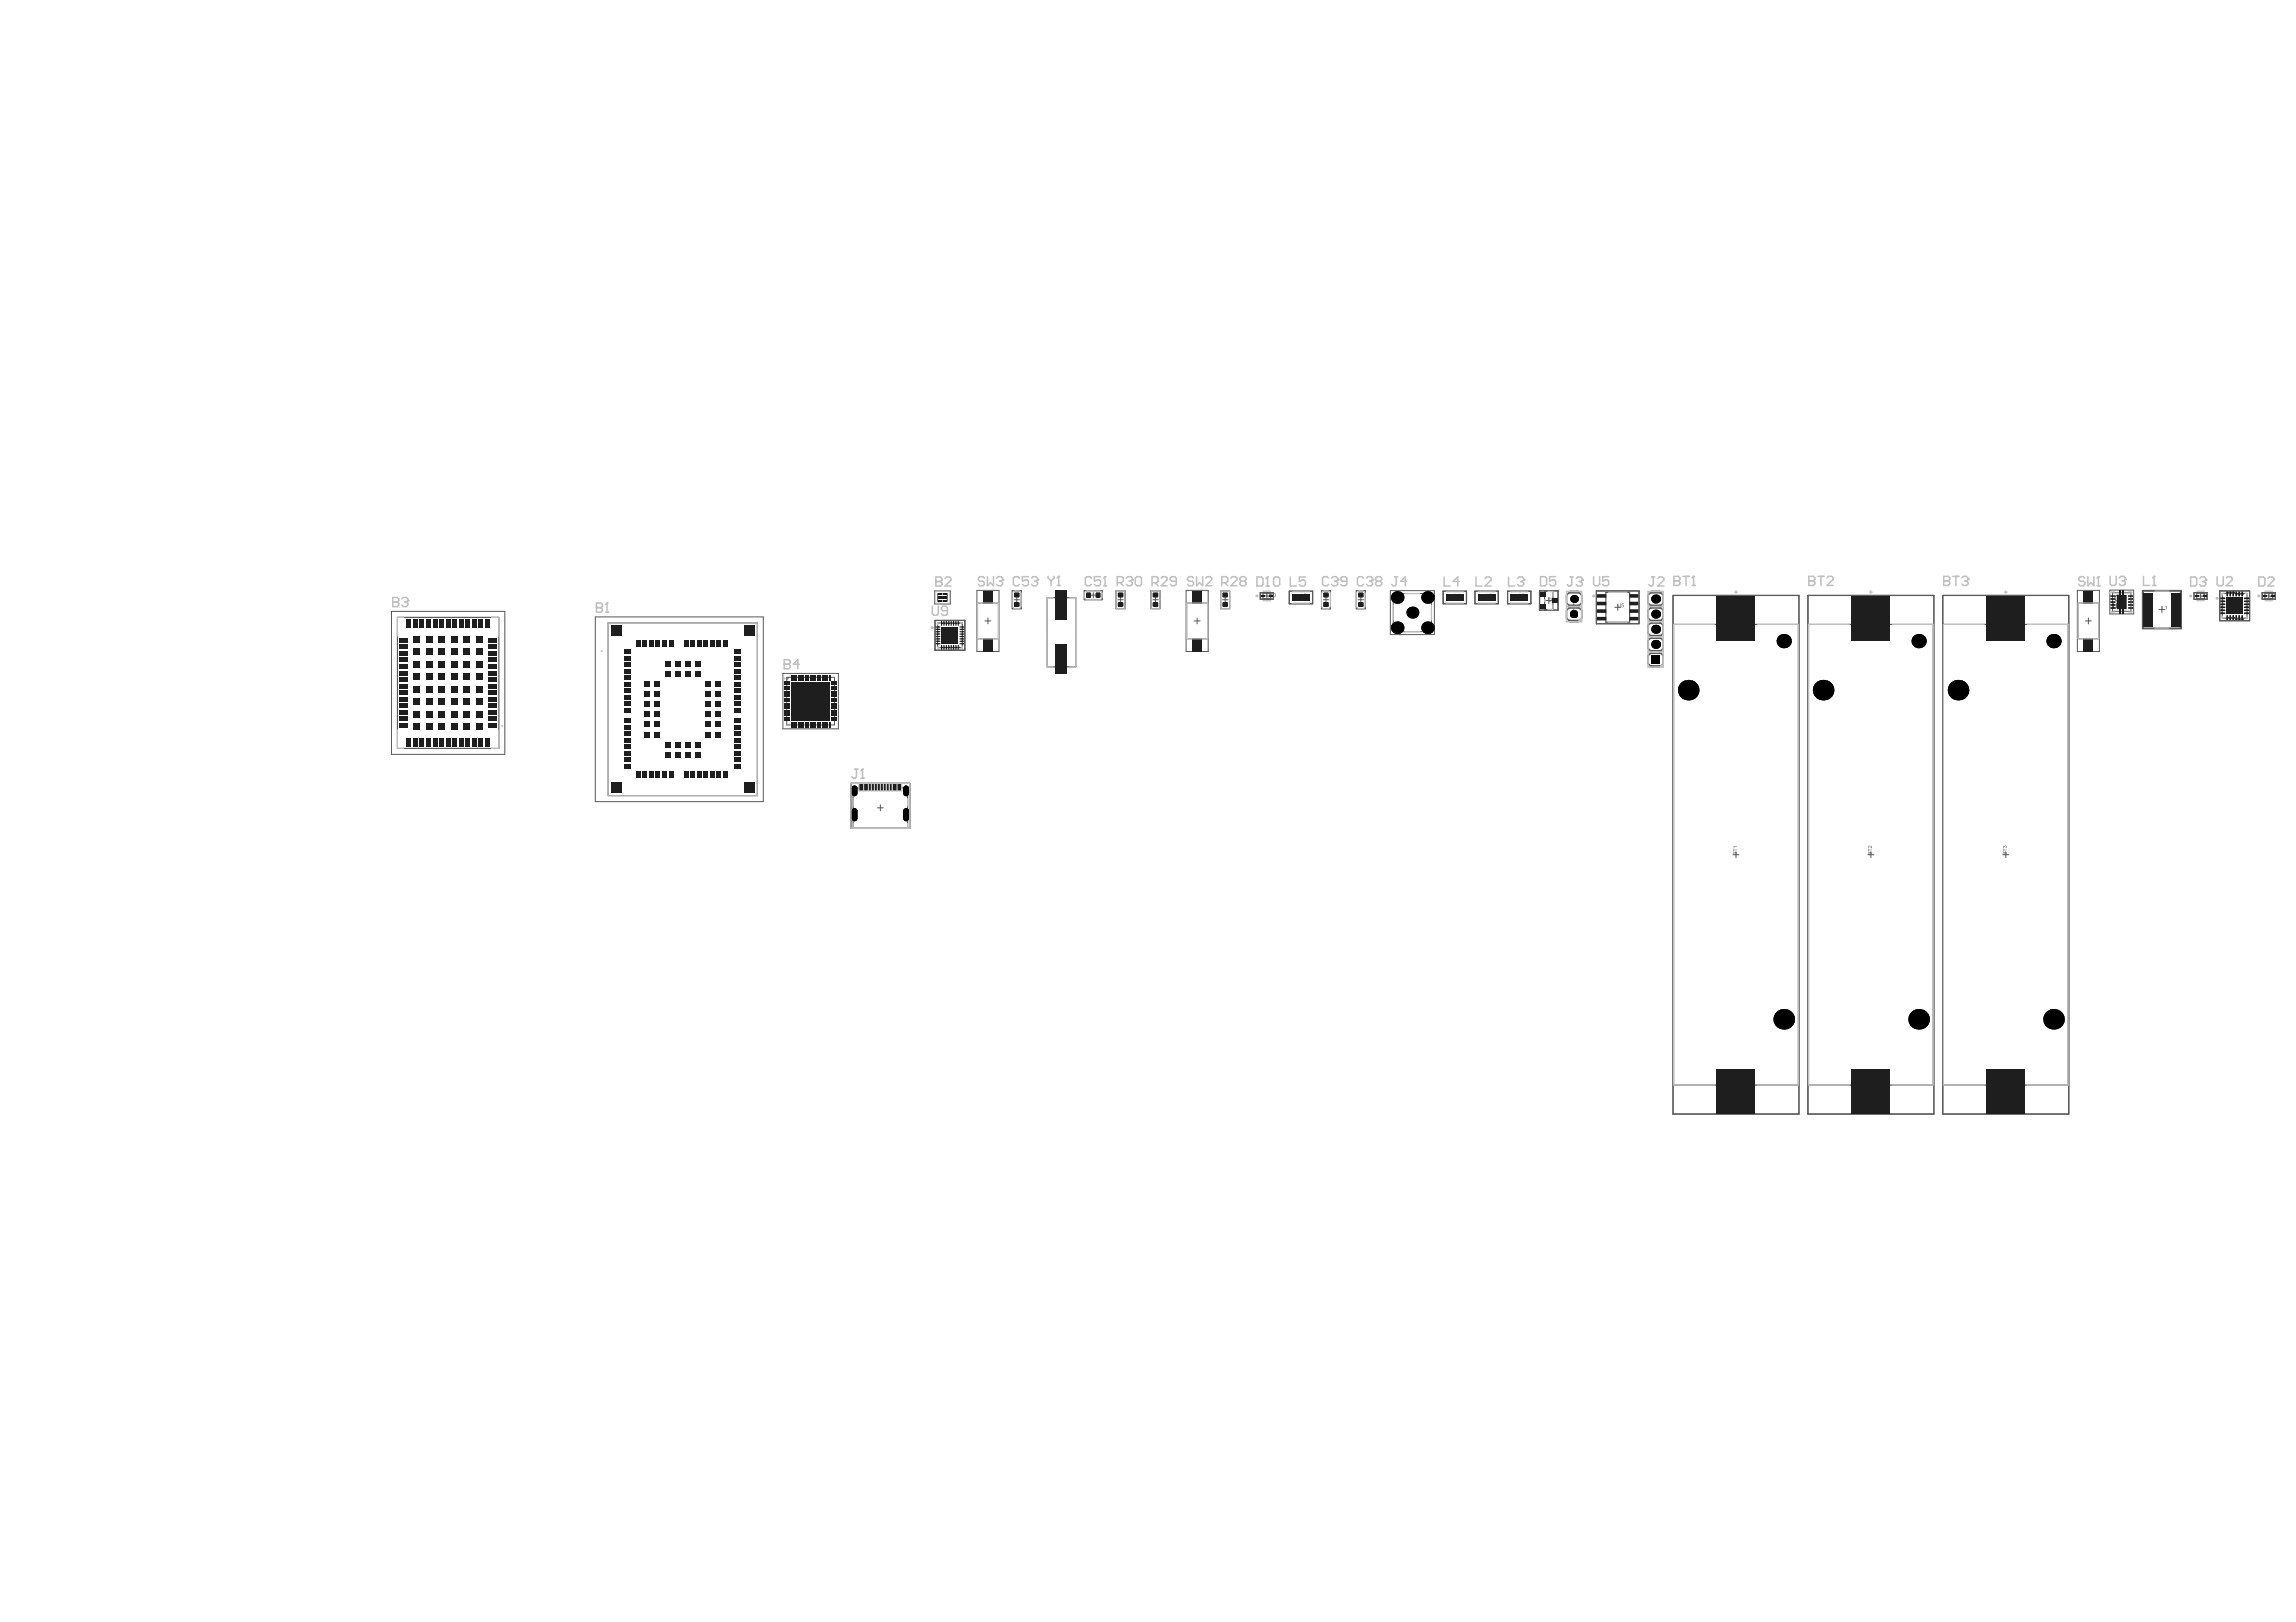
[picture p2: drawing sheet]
<svg xmlns="http://www.w3.org/2000/svg" width="297mm" height="210mm" viewBox="0 0 297 210" stroke-linecap="round" stroke-linejoin="round" font-family="sans-serif">
<g fill="none" stroke="#5a5a5a" stroke-width=".13">
<path d="M50.6 79.1h14.7v18.5h-14.7zM77 79.8h21.7v23.9h-21.7zM120.9 76.5h2v1.7h-2zM126.4 76.4h2.8v7.9h-2.8zM126.5 78h2.7v4.7h-2.7zM127.8 80v.7M131 76.5h1.1v2.3h-1.1zM131 78.8h1.1M131.2 77.6h.7M131.5 77.3v.7M140.3 76.4h2.3v1.2h-2.3zM140.3 76.4h2.3"/>
<path d="M140.3 77.6h2.3M141.1 77h.7M141.4 76.7v.7M144.4 76.5h1.2v2.3h-1.2zM144.6 77.6h.7M145 77.3v.7M145.6 76.5v2.3M148.9 76.5h1.2v2.3h-1.2zM149.1 77.6h.7M149.5 77.3v.7M153.4 76.4h2.9v7.9h-2.9zM153.5 78h2.7v4.7h-2.7z"/>
<path d="M154.9 80v.7M157.9 76.5h1.2v2.3h-1.2zM158.2 77.6h.7M158.5 77.3v.7M163.5 77.1h.8M163.9 76.7v.8M167.9 77.3h.8M168.3 76.9v.8M171 76.5h1.1v2.3h-1.1zM171 78.8h1.1M171.2 77.6h.7M171.5 77.3v.7"/>
<path d="M175.5 76.5h1.1v2.3h-1.1zM175.7 77.6h.7M176.1 77.3v.7M176.6 76.5v2.3h-1.1M179.9 76.4h5.7v5.7h-5.7zM180.3 76.8h4.9v4.9h-4.9zM182.3 79.3h.8M182.7 78.9v.8M187.8 77.3h.8M188.2 76.9v.8M191.9 77.3h.8M192.3 76.9v.8"/>
<path d="M196.2 77.3h.7M196.5 76.9v.8M200 77.7h.8M200.4 77.3v.8M203.2 78.5h.8M203.6 78.1v.8M208.9 78.6h.8M209.3 78.2v.8M268.8 76.4h2.8v7.9h-2.8zM268.8 78h2.7v4.7h-2.7zM270.2 80v.7M273 76.4h3v3h-3z"/>
<path d="M273.3 76.7h2.4v2.4h-2.4zM279.3 78.9h.8M279.7 78.5v.8M284.3 77.1h.8M284.7 76.7v.8M288.7 78.4h.8M289.1 78v.8M293.1 77.1h.8M293.5 76.7v.8M101.3 87.1h7.2v7.2h-7.2zM101.8 87.7h6.2v6.1h-6.2zM102.1 87.7l-.3 .3"/>
<path d="M122.5 82.2h.8M122.9 81.8v.8M127.4 80.4h.8M154.5 80.4h.8M213.8 81.4h.8M214.2 81v.8M269.8 80.4h.8M113.5 104.5h.8M113.9 104.2v.7M224.2 110.6h.8M224.6 110.2v.8M241.7 110.6h.7"/>
<path d="M242 110.2v.8M259.1 110.6h.8M259.5 110.2v.8"/>
<circle cx="274" cy="77.4" r=".39"/>
</g>
<g fill="none" stroke="#5a5a5a" stroke-width=".15">
<path d="M51.4 79.9h13.1v17h-13.1zM121.3 76.9h1.2v.9h-1.2zM135.5 77.4h3.7v8.9h-3.7zM163 76.7h1.7v.8h-1.7zM163.4 76.8h1v.7h-1zM166.8 76.5h3v1.6h-3zM167.7 77h1.2v.6h-1.2zM186.7 76.5h3v1.6h-3zM187.6 77h1.2v.6h-1.2zM190.8 76.5h3v1.6h-3zM191.7 77h1.2v.6h-1.2zM195 76.5h3.1v1.6h-3.1z"/>
<path d="M195.9 77h1.3v.6h-1.3zM199.2 76.5h2.4v2.5h-2.4zM199.8 76.5h1.1v2.4h-1.1zM206.5 76.5h5.6v4.2h-5.6zM207.8 76.7h3v3.8h-3zM216.4 77.1h16.3v67.1h-16.3zM233.9 77.1h16.3v67.1h-16.3zM251.3 77.1h16.3v67.1h-16.3zM277.2 76.4h5v5h-5zM277.3 76.5h4.8v4.8h-4.8zM283.8 76.7h1.7v.8h-1.7zM284.2 76.8h1v.7h-1z"/>
<path d="M287.2 76.5h3.8v3.8h-3.8zM287.5 76.8h3.2v3.2h-3.2zM292.7 76.7h1.7v.8h-1.7zM293 76.8h1v.7h-1zM78.7 80.6h19.3v22.4h-19.3zM121 80.3h3.8v3.8h-3.8zM121.3 80.6h3.2v3.2h-3.2zM216.5 80.8h16.2v59.6h-16.2zM234 80.8h16.1v59.6h-16.1zM251.4 80.8h16.2v59.6h-16.2zM110.1 101.4h7.6M110.1 101.4h7.6v5.8h-7.6z"/>
<path d="M110.4 102h7v5.1h-7z"/>
</g>
<g fill="none" stroke="#5a5a5a" stroke-width=".2">
<path d="M202.7 79l.3-.3h1.3l.3 .3v1l-.3 .3h-1.3l-.3-.3zM202.7 77l.3-.3h1.3l.3 .3v1l-.3 .3h-1.3l-.3-.3zM203.1 76.7v-.2h1.1v.2M203.1 78.3v.4M203.4 79.2h.5M203.4 77.8h.5M203.4 77.3h.5M203.4 79.7h.5M203.4 77.3l.2 .1M203.4 77.3v.5M203.4 79.2v.5M203.4 79.2l.2 .2"/>
<path d="M203.6 79.4h.1M203.6 77.6h.1M203.6 77.4h.1M203.6 79.6h.1M203.6 77.6l-.2 .2M203.6 79.6l-.2 .1M203.6 77.4v.2M203.6 79.4v.2M203.7 77.6l.2 .2M203.7 79.6l.2 .1M203.7 77.4v.2M203.7 79.4v.2"/>
<path d="M203.9 77.3l-.2 .1M203.9 77.3v.5M203.9 79.2v.5M203.9 79.2l-.2 .2M204.2 78.3v.4M213.2 79l.3-.3h1.4l.3 .3v1l-.3 .3h-1.4l-.3-.3zM213.2 77l.3-.3h1.4l.3 .3v1l-.3 .3h-1.4l-.3-.3zM213.7 76.7v-.2h1v.2M213.7 78.3v.4M214 79.2l.1 .2M214 79.2h.4M214 77.3l.1 .1"/>
<path d="M214 77.8h.4M214 77.3h.4M214 77.3v.5M214 79.2v.5M214 79.7h.4M214.1 79.4h.2M214.1 79.6l-.1 .1M214.1 77.6h.2M214.1 77.6l-.1 .2M214.1 77.4v.2M214.1 79.4v.2M214.1 77.4h.2"/>
<path d="M214.1 79.6h.2M214.3 79.6l.1 .1M214.3 77.6l.1 .2M214.3 77.4v.2M214.3 79.4v.2M214.4 79.2l-.1 .2M214.4 77.3l-.1 .1M214.4 77.3v.5M214.4 79.2v.5M214.7 78.3v.4M203.1 80.3v.2h1.1v-.2M213.2 80.9l.3-.3h1.4l.3 .3v1l-.3 .4h-1.4l-.3-.4z"/>
<path d="M213.2 82.9l.3-.3h1.4l.3 .3v1l-.3 .3h-1.4l-.3-.3zM213.2 84.9l.3-.4h1.4l.3 .4v1l-.3 .3h-1.4l-.3-.3zM213.7 80.3v.3M213.7 82.3v.3M213.7 84.2v.3M213.7 86.2v.1h1v-.1M214 81.2v.5M214 83.2v.4M214 85.1v.5M214 81.2l.1 .1M214 81.2h.4M214 85.1l.1 .2"/>
<path d="M214 85.6h.4M214 85.1h.4M214 83.2l.1 .1M214 83.2h.4M214 81.7h.4M214 83.6h.4M214.1 83.5h.2M214.1 81.3v.2M214.1 83.3v.2M214.1 85.3v.2M214.1 83.3h.2M214.1 81.5l-.1 .2"/>
<path d="M214.1 81.3h.2M214.1 85.5h.2M214.1 85.3h.2M214.1 85.5l-.1 .1M214.1 83.5l-.1 .1M214.1 81.5h.2M214.3 81.3v.2M214.3 83.3v.2M214.3 85.3v.2M214.3 81.5l.1 .2M214.3 85.5l.1 .1M214.3 83.5l.1 .1"/>
<path d="M214.4 81.2v.5M214.4 83.2v.4M214.4 85.1v.5M214.4 81.2l-.1 .1M214.4 85.1l-.1 .2M214.4 83.2l-.1 .1M214.7 80.3v.3M214.7 82.3v.3M214.7 84.2v.3"/>
</g>
<g fill="#5a5a5a">
<path d="M259.1 109.8l.1 .2h.4h-.4l-.1 .2z"/>
<path d="M259.2 109.5h.4v.2h-.1a.1 .1 0 0 0 .1-.1 .1 .1 0 0 0-.1-.1 .11 .11 0 0 0-.1 .2l-.2-.2 .1 .3-.1-.1z"/>
<path d="M241.7 109.8v.2h.5h-.5v.2z"/>
<path d="M241.7 109.5l.1-.1 .3 .3 .1-.3v.4l-.3-.2a.12 .12 0 0 0-.2 0 .12 .12 0 0 0 .1 .2l-.1-.1z"/>
<path d="M224.2 109.8l.1 .2h.4h-.4l-.1 .2z"/>
<path d="M224.2 109.5l.5 .1h-.4l.1 .1z"/>
<path d="M294 76.8h.3v.2l-.3 .2 .3 .1h-.3l.1-.2a.16 .16 0 0 0 .1-.3 .13 .13 0 0 0-.2 .1z"/>
<path d="M289.1 78l.1 .5h.2l.1-.5-.1 .5h-.3z"/>
<path d="M289.6 78.1h.3l-.1 .2-.2 .2h.3h-.3l.2-.3v-.1l-.2 .1z"/>
<path d="M285.2 76.8h.2v.4h-.2v-.1l.1 .1h.1l-.1-.2 .1-.2-.2 .1z"/>
<path d="M279.7 78.4v.4l.3 .1h-.3z"/>
<path d="M280.1 78.5l.2-.1v.5l-.1-.4-.1 .1z"/>
<path d="M209.3 78.1l.1 .4h.2l.1-.4-.1 .5-.3-.1z"/>
<path d="M209.8 78.1h.3l-.2 .1-.1 .1h.3l-.1 .3-.2-.1 .2 .1v-.1l-.1-.2-.1 .1z"/>
<path d="M200.9 77.4h.2h-.2v.2h.3v.2l-.2 .1-.2-.1 .3-.1v-.1h-.3z"/>
<path d="M196.5 76.8l.1 .5h.2h-.3z"/>
<path d="M196.9 76.9l.2-.1 .1 .1-.1 .2 .1 .1-.1 .1-.2-.1h.3l-.1-.1h-.1l.1-.2h-.1v.1z"/>
<path d="M192.3 76.8l.1 .5h.2h-.3z"/>
<path d="M192.7 76.9h.3v.2l-.2 .2h.2h-.3l.2-.3v-.1l-.2 .1z"/>
<path d="M188.2 76.8l.1 .5h.2h-.3z"/>
<path d="M168.3 76.8l.1 .5h.2h-.3z"/>
<path d="M168.7 76.8h.3l-.2 .1-.1 .1h.2l.1 .1-.1 .2h-.2v-.1a.11 .11 0 0 0 .2 0 .11 .11 0 0 0 0-.1 .11 .11 0 0 0-.2 0z"/>
<path d="M164.4 76.9l.2-.1v.5l-.1-.4z"/>
<path d="M122.9 81.9l.1 .4h.2l.1-.4v.4l-.1 .1-.3-.1z"/>
<path d="M259.2 110.4v.2h.1v-.2zM259.4 110.4v.2h.2v-.3zM259.2 110.3h.4v.3h-.5z"/>
<path d="M241.7 110.4v.2h.2v-.2zM242 110.3l-.1 .3h.2v-.3zM241.7 110.3h.4l.1 .3h-.5z"/>
<path d="M224.3 110.4v.2h.1v-.2zM224.5 110.3v.3h.2l-.1-.3zM224.2 110.3h.5v.3h-.5z"/>
<path d="M293.6 76.8v.4h.2v-.3zM293.5 76.8h.3v.4l-.3 .1z"/>
<path d="M284.7 76.8v.4h.3v-.3zM284.7 76.8h.3l.1 .3-.1 .1-.3 .1z"/>
<path d="M200.4 77.4v.4h.3v-.3zM200.4 77.4h.3l.1 .3-.1 .1h-.3z"/>
<path d="M188.8 76.9l-.2 .3h.2zM188.8 76.8l.1 .4-.1 .1v-.1h-.3z"/>
<path d="M164 76.8v.4h.2v-.3zM163.9 76.8h.3l.1 .1-.1 .3-.3 .1z"/>
<path d="M164.9 76.8l-.1 .3 .1 .1 .1-.3zM164.8 76.8h.2v.5l-.2-.1z"/>
<path d="M123.4 82a.11 .11 0 0 0 .2 0 .11 .11 0 0 0-.2 0zM123.4 81.9h.1l.2 .1-.1 .3a.11 .11 0 0 1-.1 .1 .11 .11 0 0 1-.1-.1h.2v-.2h-.2z"/>
</g>
<path d="M273.4 78.1v.5l.1 .1 .3-.1v-.5M274 78.2l.3-.1 .1 .2M274.2 78.4h.1M274.3 78.4l.1 .1-.1 .2-.3-.1M274.4 78.3h.1M274.4 78.3l-.1 .1" fill="none" stroke="#5a5a5a" stroke-width=".13"/>
<g fill="#000">
<path d="M110.6 104.6h.2l.1 .4h-.3zM110.2 104.8l.4-.2v.4h-.4zM110.2 105.9h.4v.4l-.2-.1zM110.6 105.9h.3a.39 .39 0 0 1-.3 .4zM110.6 101.6a.39 .39 0 0 1 .3 .4h-.3zM110.2 101.8l.4-.2v.4h-.4zM110.2 102.7h.4v.3a.39 .39 0 0 1-.4-.3zM110.6 102.7h.3a.39 .39 0 0 1-.3 .3zM117.2 104.6h.2l.2 .4h-.4zM116.9 104.8l.3-.2v.4h-.4zM116.8 105.9h.4v.4l-.3-.2zM117.2 105.9h.4l-.2 .3-.2 .1z"/>
<path d="M117.2 101.6a.39 .39 0 0 1 .4 .4h-.4zM116.9 101.8l.3-.2v.4h-.4zM116.8 102.7h.4v.3a.39 .39 0 0 1-.4-.3zM117.2 102.7h.4l-.2 .3h-.2z"/>
<circle cx="180.8" cy="77.3" r=".81"/>
<circle cx="182.7" cy="79.3" r=".77"/>
<circle cx="184.7" cy="77.3" r=".81"/>
<circle cx="203.6" cy="77.5" r=".5"/>
<circle cx="214.2" cy="79.5" r=".58"/>
<circle cx="214.2" cy="77.5" r=".58"/>
<circle cx="274.1" cy="78.5" r=".19"/>
<circle cx="274.1" cy="77.3" r=".19"/>
<circle cx="274.5" cy="77.9" r=".19"/>
<circle cx="274.9" cy="78.5" r=".19"/>
<circle cx="274.9" cy="77.3" r=".19"/>
<circle cx="288.4" cy="78.4" r=".23"/>
<circle cx="288.4" cy="79.1" r=".23"/>
<circle cx="288.4" cy="77.7" r=".23"/>
<circle cx="289.1" cy="78.4" r=".23"/>
<circle cx="289.1" cy="79.1" r=".23"/>
<circle cx="289.1" cy="77.7" r=".23"/>
<circle cx="289.8" cy="78.4" r=".23"/>
<circle cx="289.8" cy="79.1" r=".23"/>
<circle cx="289.8" cy="77.7" r=".23"/>
<circle cx="122.1" cy="82.2" r=".23"/>
<circle cx="122.1" cy="83" r=".23"/>
<circle cx="122.1" cy="81.4" r=".23"/>
<circle cx="122.9" cy="82.2" r=".23"/>
<circle cx="122.9" cy="83" r=".23"/>
<circle cx="122.9" cy="81.4" r=".23"/>
<circle cx="123.7" cy="82.2" r=".23"/>
<circle cx="123.7" cy="83" r=".23"/>
<circle cx="123.7" cy="81.4" r=".23"/>
<circle cx="180.8" cy="81.2" r=".81"/>
<circle cx="184.7" cy="81.2" r=".81"/>
<circle cx="214.2" cy="83.4" r=".58"/>
<circle cx="214.2" cy="81.4" r=".58"/>
<circle cx="218.4" cy="89.3" r="1.33"/>
<circle cx="230.8" cy="83" r=".92"/>
<circle cx="235.9" cy="89.3" r="1.33"/>
<circle cx="248.2" cy="83" r=".92"/>
<circle cx="253.3" cy="89.3" r="1.33"/>
<circle cx="265.7" cy="83" r=".92"/>
<circle cx="230.8" cy="131.9" r="1.33"/>
<circle cx="248.2" cy="131.9" r="1.33"/>
<circle cx="265.7" cy="131.9" r="1.33"/>
</g>
<g fill="#000">
<path d="M203.1 79.2l.3-.2h.5l.2 .2v.5l-.2 .3h-.5l-.3-.3z" fill-rule="evenodd"/>
<path d="M213.6 84.8h1.2v1.1h-1.2z" fill-rule="evenodd"/>
<path d="M110.2 105l.4-.4 .3 .4v.9l-.3 .4-.4-.4z" fill-rule="evenodd"/>
<path d="M110.2 102l.4-.4 .3 .4v.7l-.3 .3-.4-.3z" fill-rule="evenodd"/>
<path d="M116.8 105l.4-.4 .4 .4v.9l-.4 .4-.4-.4z" fill-rule="evenodd"/>
<path d="M116.8 102l.4-.4 .4 .4v.7l-.4 .3-.4-.3z" fill-rule="evenodd"/>
</g>
<g fill="#1e1e1e">
<path d="M288 76.5h.2v.6v.1l-.2-.1z"/>
<path d="M288.4 76.5h.2v.6l-.1 .1-.1-.1z"/>
<path d="M288.8 76.5h.2v.6l-.1 .1-.1-.1z"/>
<path d="M289.2 76.5h.2v.6l-.1 .1-.1-.1z"/>
<path d="M289.6 76.5h.2v.6l-.1 .1-.1-.1z"/>
<path d="M290 76.5h.2v.6l-.1 .1-.1-.1z"/>
<path d="M290.3 77.4l.7-.1v.2h-.6z"/>
<path d="M290.3 77.8l.7-.1v.2h-.6z"/>
<path d="M290.3 78.1h.7v.2h-.6l-.1-.1z"/>
<path d="M290.3 78.5h.7v.2h-.6z"/>
<path d="M290.3 78.9h.7v.2h-.6z"/>
<path d="M290.3 79.3h.7v.2h-.6z"/>
<path d="M290 79.6h.1l.1 .1v.5h-.2z"/>
<path d="M289.6 79.6l.2 .1v.5h-.2z"/>
<path d="M289.2 79.6h.1l.1 .1v.5h-.2z"/>
<path d="M288.8 79.6h.1l.1 .1v.5h-.2z"/>
<path d="M288.4 79.6h.1l.1 .1v.5h-.2z"/>
<path d="M288.1 79.6l.1 .1v.5h-.2z"/>
<path d="M287.3 79.3h.5l.1 .1-.1 .1h-.5z"/>
<path d="M287.3 78.9h.5l.1 .1-.1 .1h-.5z"/>
<path d="M287.3 78.5h.5l.1 .1-.1 .1h-.5z"/>
<path d="M287.3 78.1h.5l.1 .1-.1 .1h-.5z"/>
<path d="M287.3 77.7h.5l.1 .1-.1 .1h-.5z"/>
<path d="M287.3 77.3h.5l.1 .2h-.1h-.5z"/>
<path d="M121.7 80.4h.2l-.1 .6-.1-.1z"/>
<path d="M122 80.4h.2l-.1 .6-.1-.1z"/>
<path d="M122.4 80.4h.1l-.1 .6v-.1z"/>
<path d="M122.7 80.4h.1v.6l-.1-.1z"/>
<path d="M123 80.4h.1v.6l-.1-.1z"/>
<path d="M123.3 80.4h.1v.6l-.1-.1z"/>
<path d="M123.6 80.4h.1v.6l-.1-.1z"/>
<path d="M123.9 80.4h.2l-.1 .6-.1-.1z"/>
<path d="M123.9 83.5h.2v.6h-.2z"/>
<path d="M123.6 83.5h.1v.6h-.1z"/>
<path d="M123.3 83.5h.1v.6h-.1z"/>
<path d="M123 83.5h.1v.6h-.1z"/>
<path d="M122.7 83.5h.1v.6h-.1z"/>
<path d="M122.4 83.5h.1v.6h-.1z"/>
<path d="M122.1 83.5h.1v.6h-.2z"/>
<path d="M121.8 83.5h.1v.6h-.2z"/>
<path d="M124.1 81.1h.6v.1h-.5z"/>
<path d="M124.2 81.4h.5v.1h-.5z"/>
<path d="M124.1 81.7h.6v.1h-.5z"/>
<path d="M124.1 82h.6v.1h-.5z"/>
<path d="M124.2 82.3h.5v.1h-.5z"/>
<path d="M124.1 82.6h.6v.2h-.5z"/>
<path d="M124.1 82.9h.6v.2h-.5z"/>
<path d="M124.2 83.2h.5v.2h-.5z"/>
<path d="M121 83.2h.6l.1 .1-.7 .1z"/>
<path d="M121 82.9h.6l.1 .1-.7 .1z"/>
<path d="M121 82.6h.6l.1 .1-.7 .1z"/>
<path d="M121 82.3h.6l.1 .1h-.7z"/>
<path d="M121 82h.6l.1 .1h-.7z"/>
<path d="M121 81.7h.6l.1 .1h-.7z"/>
<path d="M121 81.4h.6l.1 .1h-.7z"/>
<path d="M121 81.1h.6l.1 .1h-.7z"/>
</g>
<g fill="#1e1e1e">
<path d="M274.2 76.4h.2v.6h-.2z" fill-rule="evenodd"/>
<path d="M274.6 76.4h.2v.6h-.2z" fill-rule="evenodd"/>
<path d="M274.6 78.8h.2v.6h-.2z" fill-rule="evenodd"/>
<path d="M274.2 78.8h.2v.6h-.2z" fill-rule="evenodd"/>
</g>
<g fill="#000">
<path d="M110.6 104.6h.2l.1 .4h-.3zM110.2 104.8l.4-.2v.4h-.4zM110.2 105.9h.4v.4l-.2-.1zM110.6 105.9h.3a.39 .39 0 0 1-.3 .4zM110.6 101.6a.39 .39 0 0 1 .3 .4h-.3zM110.2 101.8l.4-.2v.4h-.4zM110.2 102.7h.4v.3a.39 .39 0 0 1-.4-.3zM110.6 102.7h.3a.39 .39 0 0 1-.3 .3zM117.2 104.6h.2l.2 .4h-.4zM116.9 104.8l.3-.2v.4h-.4zM116.8 105.9h.4v.4l-.3-.2zM117.2 105.9h.4l-.2 .3-.2 .1z"/>
<path d="M117.2 101.6a.39 .39 0 0 1 .4 .4h-.4zM116.9 101.8l.3-.2v.4h-.4zM116.8 102.7h.4v.3a.39 .39 0 0 1-.4-.3zM117.2 102.7h.4l-.2 .3h-.2z"/>
<circle cx="180.8" cy="77.3" r=".81"/>
<circle cx="182.7" cy="79.3" r=".77"/>
<circle cx="184.7" cy="77.3" r=".81"/>
<circle cx="203.6" cy="77.5" r=".5"/>
<circle cx="214.2" cy="79.5" r=".58"/>
<circle cx="214.2" cy="77.5" r=".58"/>
<circle cx="274.1" cy="78.5" r=".19"/>
<circle cx="274.1" cy="77.3" r=".19"/>
<circle cx="274.5" cy="77.9" r=".19"/>
<circle cx="274.9" cy="78.5" r=".19"/>
<circle cx="274.9" cy="77.3" r=".19"/>
<circle cx="288.4" cy="78.4" r=".23"/>
<circle cx="288.4" cy="79.1" r=".23"/>
<circle cx="288.4" cy="77.7" r=".23"/>
<circle cx="289.1" cy="78.4" r=".23"/>
<circle cx="289.1" cy="79.1" r=".23"/>
<circle cx="289.1" cy="77.7" r=".23"/>
<circle cx="289.8" cy="78.4" r=".23"/>
<circle cx="289.8" cy="79.1" r=".23"/>
<circle cx="289.8" cy="77.7" r=".23"/>
<circle cx="122.1" cy="82.2" r=".23"/>
<circle cx="122.1" cy="83" r=".23"/>
<circle cx="122.1" cy="81.4" r=".23"/>
<circle cx="122.9" cy="82.2" r=".23"/>
<circle cx="122.9" cy="83" r=".23"/>
<circle cx="122.9" cy="81.4" r=".23"/>
<circle cx="123.7" cy="82.2" r=".23"/>
<circle cx="123.7" cy="83" r=".23"/>
<circle cx="123.7" cy="81.4" r=".23"/>
<circle cx="180.8" cy="81.2" r=".81"/>
<circle cx="184.7" cy="81.2" r=".81"/>
<circle cx="214.2" cy="83.4" r=".58"/>
<circle cx="214.2" cy="81.4" r=".58"/>
<circle cx="218.4" cy="89.3" r="1.33"/>
<circle cx="230.8" cy="83" r=".92"/>
<circle cx="235.9" cy="89.3" r="1.33"/>
<circle cx="248.2" cy="83" r=".92"/>
<circle cx="253.3" cy="89.3" r="1.33"/>
<circle cx="265.7" cy="83" r=".92"/>
<circle cx="230.8" cy="131.9" r="1.33"/>
<circle cx="248.2" cy="131.9" r="1.33"/>
<circle cx="265.7" cy="131.9" r="1.33"/>
</g>
<g fill="#000">
<path d="M203.1 79.2l.3-.2h.5l.2 .2v.5l-.2 .3h-.5l-.3-.3z" fill-rule="evenodd"/>
<path d="M213.6 84.8h1.2v1.1h-1.2z" fill-rule="evenodd"/>
<path d="M110.2 105l.4-.4 .3 .4v.9l-.3 .4-.4-.4z" fill-rule="evenodd"/>
<path d="M110.2 102l.4-.4 .3 .4v.7l-.3 .3-.4-.3z" fill-rule="evenodd"/>
<path d="M116.8 105l.4-.4 .4 .4v.9l-.4 .4-.4-.4z" fill-rule="evenodd"/>
<path d="M116.8 102l.4-.4 .4 .4v.7l-.4 .3-.4-.3z" fill-rule="evenodd"/>
</g>
<g fill="#1e1e1e">
<path d="M257 138.3h5v5.8h-5z" fill-rule="evenodd"/>
<path d="M257 77.1h5v5.8h-5z" fill-rule="evenodd"/>
<path d="M239.5 138.3h5v5.8h-5z" fill-rule="evenodd"/>
<path d="M239.5 77.1h5v5.8h-5z" fill-rule="evenodd"/>
<path d="M222.1 138.3h5v5.8h-5z" fill-rule="evenodd"/>
<path d="M222.1 77.1h5v5.8h-5z" fill-rule="evenodd"/>
<path d="M293.8 77h.5v.2h-.5z" fill-rule="evenodd"/>
<path d="M292.7 77h.5v.2h-.5z" fill-rule="evenodd"/>
<path d="M288.1 77.4h2v2h-2z" fill-rule="evenodd"/>
</g>
<g fill="none" stroke="#1e1e1e" stroke-width=".19">
<path d="M287.4 79.4h.1M287.4 79h.1M287.4 78.6h.1M287.6 78.2h.1M287.6 77.8h.1M287.6 77.4h.1M288.1 76.7h.1M288.1 79.9h.1M288.5 76.7h.1M288.5 79.9h.1M288.9 76.7h.1M288.9 79.9h.1"/>
<path d="M289.3 76.9h.1M289.7 76.9h.1M290.1 76.9h.1M290.6 78.6h.1M290.6 79h.1M290.6 79.4h.1M290.8 77.4h.1M290.8 77.8h.1M290.8 78.2h.1M289.3 80.1h.1M289.7 80.1h.1M290.1 80.1h.1"/>
</g>
<g fill="#1e1e1e">
<path d="M285 77h.5v.2h-.5z" fill-rule="evenodd"/>
<path d="M283.9 77h.5v.2h-.5z" fill-rule="evenodd"/>
<path d="M280.9 76.7h1.2v4.4h-1.2z" fill-rule="evenodd"/>
<path d="M277.3 76.7h1.2v4.4h-1.2z" fill-rule="evenodd"/>
<path d="M273.9 77h1.2v1.8h-1.2z" fill-rule="evenodd"/>
<path d="M273 77.1l.6-.1 .1 .2h-.6z" fill-rule="evenodd"/>
<path d="M273.1 77.4h.5l.1 .2h-.6z" fill-rule="evenodd"/>
<path d="M273 77.8h.6l.1 .2h-.6z" fill-rule="evenodd"/>
<path d="M273.1 78.2h.5l.1 .2h-.6z" fill-rule="evenodd"/>
<path d="M273 78.6h.6l.1 .1-.6 .1z" fill-rule="evenodd"/>
<path d="M275.3 78.6h.6l.1 .1-.7 .1z" fill-rule="evenodd"/>
<path d="M275.3 78.2h.6l.1 .2h-.7z" fill-rule="evenodd"/>
<path d="M275.3 77.8h.6l.1 .2h-.7z" fill-rule="evenodd"/>
<path d="M275.3 77.4h.6l.1 .2h-.7z" fill-rule="evenodd"/>
<path d="M275.3 77.1l.6-.1 .1 .2h-.7z" fill-rule="evenodd"/>
<path d="M269.6 76.4h1.2v1.7h-1.2z" fill-rule="evenodd"/>
<path d="M269.6 82.6h1.2v1.7h-1.2z" fill-rule="evenodd"/>
<path d="M210.8 76.9h1.1l.1 .4-1.2 .1z" fill-rule="evenodd"/>
<path d="M210.8 77.9h1.1l.1 .4h-1.2z" fill-rule="evenodd"/>
<path d="M210.8 78.9h1.1l.1 .4h-1.2z" fill-rule="evenodd"/>
<path d="M210.8 79.9l1.1-.1 .1 .5h-1.2z" fill-rule="evenodd"/>
<path d="M206.6 79.9l1.2-.1v.5h-1.2z" fill-rule="evenodd"/>
<path d="M206.6 78.9h1.2v.4h-1.2z" fill-rule="evenodd"/>
<path d="M206.6 77.9h1.2v.4h-1.2z" fill-rule="evenodd"/>
<path d="M206.6 76.9h1.2v.4l-1.2 .1z" fill-rule="evenodd"/>
<path d="M200.8 77.4h.7v.6h-.7z" fill-rule="evenodd"/>
<path d="M199.3 78.1h.6v.7h-.6z" fill-rule="evenodd"/>
<path d="M199.3 76.7h.6v.6h-.6z" fill-rule="evenodd"/>
<path d="M196.6 76.9h1.1v.8h-1.1z" fill-rule="evenodd"/>
<path d="M195.4 76.9h1.1v.8h-1.1z" fill-rule="evenodd"/>
<path d="M192.4 76.9h1.1v.8h-1.1z" fill-rule="evenodd"/>
<path d="M191.2 76.9h1.1v.8h-1.1z" fill-rule="evenodd"/>
<path d="M188.3 76.9h1v.8h-1z" fill-rule="evenodd"/>
<path d="M187.1 76.9h1v.8h-1z" fill-rule="evenodd"/>
<path d="M175.7 76.8l.2-.1h.4l.1 .1v.4l-.1 .1h-.4l-.2-.1z" fill-rule="evenodd"/>
<path d="M175.7 78.1l.2-.2h.4l.1 .2v.3l-.1 .2h-.4l-.2-.2z" fill-rule="evenodd"/>
<path d="M171.2 76.8l.1-.1h.4l.2 .1v.4l-.2 .1h-.4l-.1-.1z" fill-rule="evenodd"/>
<path d="M171.2 78.1l.1-.2h.4l.2 .2v.3l-.2 .2h-.4l-.1-.2z" fill-rule="evenodd"/>
<path d="M168.4 76.9h1v.8h-1z" fill-rule="evenodd"/>
<path d="M167.2 76.9h1v.8h-1z" fill-rule="evenodd"/>
<path d="M164.2 77h.5v.2h-.5z" fill-rule="evenodd"/>
<path d="M163.1 77h.5v.2h-.5z" fill-rule="evenodd"/>
<path d="M158.3 76.7h.4l.2 .1v.4l-.2 .1h-.4l-.2-.1v-.4z" fill-rule="evenodd"/>
<path d="M158.1 78.1l.2-.2h.4l.2 .2v.3l-.2 .2h-.4l-.2-.2z" fill-rule="evenodd"/>
<path d="M154.3 76.4h1.2v1.7h-1.2z" fill-rule="evenodd"/>
<path d="M154.3 82.6h1.2v1.7h-1.2z" fill-rule="evenodd"/>
<path d="M149.3 76.7h.4l.2 .1v.4l-.2 .1h-.4l-.2-.1v-.4z" fill-rule="evenodd"/>
<path d="M149.1 78.1l.2-.2h.4l.2 .2v.3l-.2 .2h-.4l-.2-.2z" fill-rule="evenodd"/>
<path d="M144.6 76.8l.2-.1h.4l.1 .1v.4l-.1 .1h-.4l-.2-.1z" fill-rule="evenodd"/>
<path d="M144.6 78.1l.2-.2h.4l.1 .2v.3l-.1 .2h-.4l-.2-.2z" fill-rule="evenodd"/>
<path d="M141.7 76.8l.2-.1h.3l.2 .1v.4l-.2 .2h-.3l-.2-.2z" fill-rule="evenodd"/>
<path d="M140.5 76.8l.2-.1h.3l.2 .1v.4l-.2 .2h-.3l-.2-.2z" fill-rule="evenodd"/>
<path d="M136.6 76.4h1.5v3.9h-1.5z" fill-rule="evenodd"/>
<path d="M136.6 83.4h1.5v3.8h-1.5z" fill-rule="evenodd"/>
<path d="M131.2 76.8l.1-.1h.4l.2 .1v.4l-.2 .1h-.4l-.1-.1z" fill-rule="evenodd"/>
<path d="M131.2 78.1l.1-.2h.4l.2 .2v.3l-.2 .2h-.4l-.1-.2z" fill-rule="evenodd"/>
<path d="M127.2 76.4h1.2v1.7h-1.2z" fill-rule="evenodd"/>
<path d="M127.2 82.6h1.2v1.7h-1.2z" fill-rule="evenodd"/>
<path d="M121.8 81.1h2.2v2.2h-2.2z" fill-rule="evenodd"/>
</g>
<g fill="#1e1e1e">
<path d="M175.7 77.2h.2v.1z"/>
<path d="M176.3 77.2h.1l-.1 .1z"/>
<path d="M176.3 76.7l.1 .1h-.1z"/>
<path d="M175.7 76.7h.2v.1h-.2z"/>
<path d="M175.7 78.4h.2v.2z"/>
<path d="M176.3 78.4h.1l-.1 .2z"/>
<path d="M176.3 77.9l.1 .2h-.1z"/>
<path d="M175.7 77.9h.2v.2h-.2z"/>
<path d="M171.2 77.2h.1v.1z"/>
<path d="M171.7 77.2h.2l-.2 .1z"/>
<path d="M171.7 76.7l.2 .1h-.2z"/>
<path d="M171.2 76.7h.1v.1h-.1z"/>
<path d="M171.2 78.4h.1v.2z"/>
<path d="M171.7 78.4h.2l-.2 .2z"/>
<path d="M171.7 77.9l.2 .2h-.2z"/>
<path d="M171.2 77.9h.1v.2h-.1z"/>
<path d="M158.1 77.2h.2v.1z"/>
<path d="M158.7 77.2h.2l-.2 .1z"/>
<path d="M158.7 76.7l.2 .1h-.2z"/>
<path d="M158.2 76.7h.1v.1h-.2z"/>
<path d="M158.1 78.4h.2v.2z"/>
<path d="M158.7 78.4h.2l-.2 .2z"/>
<path d="M158.7 77.9l.2 .2h-.2z"/>
<path d="M158.2 77.9h.1v.2h-.2z"/>
<path d="M149.1 77.2h.2v.1z"/>
<path d="M149.7 77.2h.2l-.2 .1z"/>
<path d="M149.7 76.7l.2 .1h-.2z"/>
<path d="M149.2 76.7h.1v.1h-.2z"/>
<path d="M149.1 78.4h.2v.2z"/>
<path d="M149.7 78.4h.2l-.2 .2z"/>
<path d="M149.7 77.9l.2 .2h-.2z"/>
<path d="M149.2 77.9h.1v.2h-.2z"/>
<path d="M144.6 77.2h.2v.1z"/>
<path d="M145.2 77.2h.1l-.1 .1z"/>
<path d="M145.2 76.7l.1 .1h-.1z"/>
<path d="M144.7 76.7h.1v.1h-.2z"/>
<path d="M144.6 78.4h.2v.2z"/>
<path d="M145.2 78.4h.1l-.1 .2z"/>
<path d="M145.2 77.9l.1 .2h-.1z"/>
<path d="M144.7 77.9h.1v.2h-.2z"/>
<path d="M141.8 76.7h.1v.1h-.2z"/>
<path d="M141.7 77.2h.2v.2z"/>
<path d="M142.2 77.2h.2l-.2 .2z"/>
<path d="M142.2 76.7l.2 .1h-.2z"/>
<path d="M140.5 76.7h.2v.1h-.2z"/>
<path d="M140.5 77.2h.2v.2z"/>
<path d="M141 77.2h.2l-.2 .2z"/>
<path d="M141 76.7l.2 .1h-.2z"/>
<path d="M131.2 77.2h.1v.1z"/>
<path d="M131.7 77.2h.2l-.2 .1z"/>
<path d="M131.7 76.7l.2 .1h-.2z"/>
<path d="M131.2 76.7h.1v.1h-.1z"/>
<path d="M131.2 78.4h.1v.2z"/>
<path d="M131.7 78.4h.2l-.2 .2z"/>
<path d="M131.7 77.9l.2 .2h-.2z"/>
<path d="M131.2 77.9h.1v.2h-.1z"/>
</g>
<g fill="none" stroke="#1e1e1e" stroke-width=".14">
<path d="M121.3 82.1h.1M121.3 81.8h.1M121.3 81.4h.1M121.3 81.1h.1M121.4 83.3h.1M121.4 83h.1M121.4 82.7h.1M121.4 82.4h.1M121.8 80.7h.1M121.8 83.8h.1M122.1 80.7h.1M122.1 83.8h.1"/>
<path d="M122.4 80.7h.1M122.4 83.8h.1M122.7 80.7h.1M122.7 83.8h.1M123.1 80.7h.1M123.1 83.8h.1M123.4 80.7h.1M123.4 83.8h.1M123.7 80.7h.1M123.7 83.8h.1M124 80.7h.1M124 83.8h.1"/>
<path d="M124.4 81.1h.1M124.4 81.4h.1M124.4 81.8h.1M124.4 82.1h.1M124.4 82.4h.1M124.4 82.7h.1M124.4 83h.1M124.4 83.3h.1"/>
</g>
<g fill="#1e1e1e">
<path d="M53.5 93.6h.9v.9h-.9z" fill-rule="evenodd"/>
<path d="M53.5 92h.9v.8h-.9z" fill-rule="evenodd"/>
<path d="M53.5 90.4h.9v.8h-.9z" fill-rule="evenodd"/>
<path d="M53.5 88.8h.9v.8h-.9z" fill-rule="evenodd"/>
<path d="M53.5 87.1h.9v.9h-.9z" fill-rule="evenodd"/>
<path d="M53.5 85.5h.9v.9h-.9z" fill-rule="evenodd"/>
<path d="M53.5 83.9h.9v.8h-.9z" fill-rule="evenodd"/>
<path d="M53.5 82.3h.9v.8h-.9z" fill-rule="evenodd"/>
<path d="M55.1 82.3h.9v.8h-.9z" fill-rule="evenodd"/>
<path d="M55.1 83.9h.9v.8h-.9z" fill-rule="evenodd"/>
<path d="M55.1 85.5h.9v.9h-.9z" fill-rule="evenodd"/>
<path d="M55.1 87.1h.9v.9h-.9z" fill-rule="evenodd"/>
<path d="M55.1 88.8h.9v.8h-.9z" fill-rule="evenodd"/>
<path d="M55.1 90.4h.9v.8h-.9z" fill-rule="evenodd"/>
<path d="M55.1 92h.9v.8h-.9z" fill-rule="evenodd"/>
<path d="M55.1 93.6h.9v.9h-.9z" fill-rule="evenodd"/>
<path d="M56.7 93.6h.9v.9h-.9z" fill-rule="evenodd"/>
<path d="M56.7 92h.9v.8h-.9z" fill-rule="evenodd"/>
<path d="M56.7 90.4h.9v.8h-.9z" fill-rule="evenodd"/>
<path d="M56.7 88.8h.9v.8h-.9z" fill-rule="evenodd"/>
<path d="M56.7 87.1h.9v.9h-.9z" fill-rule="evenodd"/>
<path d="M56.7 85.5h.9v.9h-.9z" fill-rule="evenodd"/>
<path d="M56.7 83.9h.9v.8h-.9z" fill-rule="evenodd"/>
<path d="M56.7 82.3h.9v.8h-.9z" fill-rule="evenodd"/>
<path d="M58.4 82.3h.8v.8h-.8z" fill-rule="evenodd"/>
<path d="M58.4 83.9h.8v.8h-.8z" fill-rule="evenodd"/>
<path d="M58.4 85.5h.8v.9h-.8z" fill-rule="evenodd"/>
<path d="M58.4 87.1h.8v.9h-.8z" fill-rule="evenodd"/>
<path d="M58.4 88.8h.8v.8h-.8z" fill-rule="evenodd"/>
<path d="M58.4 90.4h.8v.8h-.8z" fill-rule="evenodd"/>
<path d="M58.4 92h.8v.8h-.8z" fill-rule="evenodd"/>
<path d="M58.4 93.6h.8v.9h-.8z" fill-rule="evenodd"/>
<path d="M60 93.6h.8v.9h-.8z" fill-rule="evenodd"/>
<path d="M60 92h.8v.8h-.8z" fill-rule="evenodd"/>
<path d="M60 90.4h.8v.8h-.8z" fill-rule="evenodd"/>
<path d="M60 88.8h.8v.8h-.8z" fill-rule="evenodd"/>
<path d="M60 87.1h.8v.9h-.8z" fill-rule="evenodd"/>
<path d="M60 85.5h.8v.9h-.8z" fill-rule="evenodd"/>
<path d="M60 83.9h.8v.8h-.8z" fill-rule="evenodd"/>
<path d="M60 82.3h.8v.8h-.8z" fill-rule="evenodd"/>
<path d="M61.6 82.3h.9v.8h-.9z" fill-rule="evenodd"/>
<path d="M61.6 83.9h.9v.8h-.9z" fill-rule="evenodd"/>
<path d="M61.6 85.5h.9v.9h-.9z" fill-rule="evenodd"/>
<path d="M61.6 87.1h.9v.9h-.9z" fill-rule="evenodd"/>
<path d="M61.6 88.8h.9v.8h-.9z" fill-rule="evenodd"/>
<path d="M61.6 90.4h.9v.8h-.9z" fill-rule="evenodd"/>
<path d="M61.6 92h.9v.8h-.9z" fill-rule="evenodd"/>
<path d="M61.6 93.6h.9v.9h-.9z" fill-rule="evenodd"/>
<path d="M62.8 95.5h.6v1.1h-.6z" fill-rule="evenodd"/>
<path d="M61.9 95.5h.6v1.1h-.6z" fill-rule="evenodd"/>
<path d="M61.1 95.5h.6v1.1h-.6z" fill-rule="evenodd"/>
<path d="M60.2 95.5h.6v1.1h-.6z" fill-rule="evenodd"/>
<path d="M59.4 95.5h.6v1.1h-.6z" fill-rule="evenodd"/>
<path d="M58.5 95.5h.6v1.1h-.6z" fill-rule="evenodd"/>
<path d="M57.7 95.5h.6v1.1h-.6z" fill-rule="evenodd"/>
<path d="M56.8 95.5h.6v1.1h-.6z" fill-rule="evenodd"/>
<path d="M56 95.5h.6v1.1h-.6z" fill-rule="evenodd"/>
<path d="M55.1 95.5h.6v1.1h-.6z" fill-rule="evenodd"/>
<path d="M54.3 95.5h.6v1.1h-.6z" fill-rule="evenodd"/>
<path d="M53.4 95.5h.6v1.1h-.6z" fill-rule="evenodd"/>
<path d="M52.6 95.5h.6v1.1h-.6z" fill-rule="evenodd"/>
<path d="M51.6 93.6h1.2v.6h-1.2z" fill-rule="evenodd"/>
<path d="M51.6 92.7h1.2v.6h-1.2z" fill-rule="evenodd"/>
<path d="M51.6 91.9h1.2v.6h-1.2z" fill-rule="evenodd"/>
<path d="M51.6 91h1.2v.6h-1.2z" fill-rule="evenodd"/>
<path d="M51.6 90.2h1.2v.6h-1.2z" fill-rule="evenodd"/>
<path d="M51.6 89.3h1.2v.7h-1.2z" fill-rule="evenodd"/>
<path d="M51.6 88.5h1.2v.6h-1.2z" fill-rule="evenodd"/>
<path d="M51.6 87.6h1.2v.7h-1.2z" fill-rule="evenodd"/>
<path d="M51.6 86.8h1.2v.6h-1.2z" fill-rule="evenodd"/>
<path d="M51.6 85.9h1.2v.7h-1.2z" fill-rule="evenodd"/>
<path d="M51.6 85.1h1.2v.6h-1.2z" fill-rule="evenodd"/>
<path d="M51.6 84.2h1.2v.7h-1.2z" fill-rule="evenodd"/>
<path d="M51.6 83.4h1.2v.6h-1.2z" fill-rule="evenodd"/>
<path d="M51.6 82.6h1.2v.6h-1.2z" fill-rule="evenodd"/>
<path d="M52.6 80.1h.6v1.2h-.6z" fill-rule="evenodd"/>
<path d="M53.4 80.1h.6v1.2h-.6z" fill-rule="evenodd"/>
<path d="M54.3 80.1h.6v1.2h-.6z" fill-rule="evenodd"/>
<path d="M55.1 80.1h.6v1.2h-.6z" fill-rule="evenodd"/>
<path d="M56 80.1h.6v1.2h-.6z" fill-rule="evenodd"/>
<path d="M56.8 80.1h.6v1.2h-.6z" fill-rule="evenodd"/>
<path d="M57.7 80.1h.6v1.2h-.6z" fill-rule="evenodd"/>
<path d="M58.5 80.1h.6v1.2h-.6z" fill-rule="evenodd"/>
<path d="M59.4 80.1h.6v1.2h-.6z" fill-rule="evenodd"/>
<path d="M60.2 80.1h.6v1.2h-.6z" fill-rule="evenodd"/>
<path d="M61.1 80.1h.6v1.2h-.6z" fill-rule="evenodd"/>
<path d="M61.9 80.1h.6v1.2h-.6z" fill-rule="evenodd"/>
<path d="M62.8 80.1h.6v1.2h-.6z" fill-rule="evenodd"/>
<path d="M63.2 82.6h1.1v.6h-1.1z" fill-rule="evenodd"/>
<path d="M63.2 83.4h1.1v.6h-1.1z" fill-rule="evenodd"/>
<path d="M63.2 84.2h1.1v.7h-1.1z" fill-rule="evenodd"/>
<path d="M63.2 85.1h1.1v.6h-1.1z" fill-rule="evenodd"/>
<path d="M63.2 85.9h1.1v.7h-1.1z" fill-rule="evenodd"/>
<path d="M63.2 86.8h1.1v.6h-1.1z" fill-rule="evenodd"/>
<path d="M63.2 87.6h1.1v.7h-1.1z" fill-rule="evenodd"/>
<path d="M63.2 88.5h1.1v.6h-1.1z" fill-rule="evenodd"/>
<path d="M63.2 89.3h1.1v.7h-1.1z" fill-rule="evenodd"/>
<path d="M63.2 90.2h1.1v.6h-1.1z" fill-rule="evenodd"/>
<path d="M63.2 91h1.1v.6h-1.1z" fill-rule="evenodd"/>
<path d="M63.2 91.9h1.1v.6h-1.1z" fill-rule="evenodd"/>
<path d="M63.2 92.7h1.1v.6h-1.1z" fill-rule="evenodd"/>
<path d="M63.2 93.6h1.1v.6h-1.1z" fill-rule="evenodd"/>
<path d="M80.8 84h.9v.6h-.9z" fill-rule="evenodd"/>
<path d="M80.8 84.9h.9v.5h-.9z" fill-rule="evenodd"/>
<path d="M80.8 85.7h.9v.6h-.9z" fill-rule="evenodd"/>
<path d="M80.8 86.6h.9v.5h-.9z" fill-rule="evenodd"/>
<path d="M80.8 87.4h.9v.6h-.9z" fill-rule="evenodd"/>
<path d="M80.8 88.3h.9v.5h-.9z" fill-rule="evenodd"/>
<path d="M80.8 89.1h.9v.6h-.9z" fill-rule="evenodd"/>
<path d="M80.8 90h.9v.5h-.9z" fill-rule="evenodd"/>
<path d="M80.8 90.8h.9v.6h-.9z" fill-rule="evenodd"/>
<path d="M80.8 91.7h.9v.5h-.9z" fill-rule="evenodd"/>
<path d="M80.8 93h.9v.5h-.9z" fill-rule="evenodd"/>
<path d="M80.8 93.8h.9v.6h-.9z" fill-rule="evenodd"/>
<path d="M80.8 94.7h.9v.5h-.9z" fill-rule="evenodd"/>
<path d="M80.8 95.5h.9v.6h-.9z" fill-rule="evenodd"/>
<path d="M80.8 96.4h.9v.5h-.9z" fill-rule="evenodd"/>
<path d="M80.8 97.2h.9v.6h-.9z" fill-rule="evenodd"/>
<path d="M80.8 98.1h.9v.5h-.9z" fill-rule="evenodd"/>
<path d="M80.8 98.9h.9v.6h-.9z" fill-rule="evenodd"/>
<path d="M82.3 99.8h.5v.9h-.5z" fill-rule="evenodd"/>
<path d="M83.2 99.8h.5v.9h-.5z" fill-rule="evenodd"/>
<path d="M84 99.8h.5v.9h-.5z" fill-rule="evenodd"/>
<path d="M84.9 99.8h.5v.9h-.5z" fill-rule="evenodd"/>
<path d="M85.7 99.8h.5v.9h-.5z" fill-rule="evenodd"/>
<path d="M86.5 99.8h.6v.9h-.6z" fill-rule="evenodd"/>
<path d="M88.5 99.8h.5v.9h-.5z" fill-rule="evenodd"/>
<path d="M89.3 99.8h.6v.9h-.6z" fill-rule="evenodd"/>
<path d="M90.2 99.8h.5v.9h-.5z" fill-rule="evenodd"/>
<path d="M91 99.8h.6v.9h-.6z" fill-rule="evenodd"/>
<path d="M91.9 99.8h.5v.9h-.5z" fill-rule="evenodd"/>
<path d="M92.7 99.8h.6v.9h-.6z" fill-rule="evenodd"/>
<path d="M93.6 99.8h.5v.9h-.5z" fill-rule="evenodd"/>
<path d="M95 98.9h.9v.6h-.9z" fill-rule="evenodd"/>
<path d="M95 98.1h.9v.5h-.9z" fill-rule="evenodd"/>
<path d="M95 97.2h.9v.6h-.9z" fill-rule="evenodd"/>
<path d="M95 96.4h.9v.5h-.9z" fill-rule="evenodd"/>
<path d="M95 95.5h.9v.6h-.9z" fill-rule="evenodd"/>
<path d="M95 94.7h.9v.5h-.9z" fill-rule="evenodd"/>
<path d="M95 93.8h.9v.6h-.9z" fill-rule="evenodd"/>
<path d="M95 93h.9v.5h-.9z" fill-rule="evenodd"/>
<path d="M95 91.7h.9v.5h-.9z" fill-rule="evenodd"/>
<path d="M95 90.8h.9v.6h-.9z" fill-rule="evenodd"/>
<path d="M95 90h.9v.5h-.9z" fill-rule="evenodd"/>
<path d="M95 89.1h.9v.6h-.9z" fill-rule="evenodd"/>
<path d="M95 88.3h.9v.5h-.9z" fill-rule="evenodd"/>
<path d="M95 87.4h.9v.6h-.9z" fill-rule="evenodd"/>
<path d="M95 86.6h.9v.5h-.9z" fill-rule="evenodd"/>
<path d="M95 85.7h.9v.6h-.9z" fill-rule="evenodd"/>
<path d="M95 84.9h.9v.5h-.9z" fill-rule="evenodd"/>
<path d="M95 84h.9v.6h-.9z" fill-rule="evenodd"/>
<path d="M93.6 82.8h.5v.9h-.5z" fill-rule="evenodd"/>
<path d="M92.7 82.8h.6v.9h-.6z" fill-rule="evenodd"/>
<path d="M91.9 82.8h.5v.9h-.5z" fill-rule="evenodd"/>
<path d="M91 82.8h.6v.9h-.6z" fill-rule="evenodd"/>
<path d="M90.2 82.8h.5v.9h-.5z" fill-rule="evenodd"/>
<path d="M89.3 82.8h.6v.9h-.6z" fill-rule="evenodd"/>
<path d="M88.5 82.8h.5v.9h-.5z" fill-rule="evenodd"/>
<path d="M86.5 82.8h.6v.9h-.6z" fill-rule="evenodd"/>
<path d="M85.7 82.8h.5v.9h-.5z" fill-rule="evenodd"/>
<path d="M84.9 82.8h.5v.9h-.5z" fill-rule="evenodd"/>
<path d="M84 82.8h.5v.9h-.5z" fill-rule="evenodd"/>
<path d="M83.2 82.8h.5v.9h-.5z" fill-rule="evenodd"/>
<path d="M82.3 82.8h.5v.9h-.5z" fill-rule="evenodd"/>
<path d="M83.3 88.1h.8v.8h-.8z" fill-rule="evenodd"/>
<path d="M83.3 89.4h.8v.8h-.8z" fill-rule="evenodd"/>
<path d="M83.3 90.7h.8v.8h-.8z" fill-rule="evenodd"/>
<path d="M83.3 92.1h.8v.7h-.8z" fill-rule="evenodd"/>
<path d="M83.3 93.4h.8v.7h-.8z" fill-rule="evenodd"/>
<path d="M83.3 94.7h.8v.7h-.8z" fill-rule="evenodd"/>
<path d="M86 97.3h.7v.8h-.7z" fill-rule="evenodd"/>
<path d="M87.3 97.3h.8v.8h-.8z" fill-rule="evenodd"/>
<path d="M88.6 97.3h.8v.8h-.8z" fill-rule="evenodd"/>
<path d="M89.9 97.3h.8v.8h-.8z" fill-rule="evenodd"/>
<path d="M92.5 94.7h.8v.7h-.8z" fill-rule="evenodd"/>
<path d="M92.5 93.4h.8v.7h-.8z" fill-rule="evenodd"/>
<path d="M92.5 92.1h.8v.7h-.8z" fill-rule="evenodd"/>
<path d="M92.5 90.7h.8v.8h-.8z" fill-rule="evenodd"/>
<path d="M92.5 89.4h.8v.8h-.8z" fill-rule="evenodd"/>
<path d="M92.5 88.1h.8v.8h-.8z" fill-rule="evenodd"/>
<path d="M89.9 85.5h.8v.8h-.8z" fill-rule="evenodd"/>
<path d="M88.6 85.5h.8v.8h-.8z" fill-rule="evenodd"/>
<path d="M87.3 85.5h.8v.8h-.8z" fill-rule="evenodd"/>
<path d="M86 85.5h.7v.8h-.7z" fill-rule="evenodd"/>
<path d="M84.7 88.1h.7v.8h-.7z" fill-rule="evenodd"/>
<path d="M84.7 89.4h.7v.8h-.7z" fill-rule="evenodd"/>
<path d="M84.7 90.7h.7v.8h-.7z" fill-rule="evenodd"/>
<path d="M84.7 92.1h.7v.7h-.7z" fill-rule="evenodd"/>
<path d="M84.7 93.4h.7v.7h-.7z" fill-rule="evenodd"/>
<path d="M84.7 94.7h.7v.7h-.7z" fill-rule="evenodd"/>
<path d="M86 96h.7v.8h-.7z" fill-rule="evenodd"/>
<path d="M87.3 96h.8v.8h-.8z" fill-rule="evenodd"/>
<path d="M88.6 96h.8v.8h-.8z" fill-rule="evenodd"/>
<path d="M89.9 96h.8v.8h-.8z" fill-rule="evenodd"/>
<path d="M91.2 94.7h.8v.7h-.8z" fill-rule="evenodd"/>
<path d="M91.2 93.4h.8v.7h-.8z" fill-rule="evenodd"/>
<path d="M91.2 92.1h.8v.7h-.8z" fill-rule="evenodd"/>
<path d="M91.2 90.7h.8v.8h-.8z" fill-rule="evenodd"/>
<path d="M91.2 89.4h.8v.8h-.8z" fill-rule="evenodd"/>
<path d="M91.2 88.1h.8v.8h-.8z" fill-rule="evenodd"/>
<path d="M89.9 86.8h.8v.8h-.8z" fill-rule="evenodd"/>
<path d="M88.6 86.8h.8v.8h-.8z" fill-rule="evenodd"/>
<path d="M87.3 86.8h.8v.8h-.8z" fill-rule="evenodd"/>
<path d="M86 86.8h.7v.8h-.7z" fill-rule="evenodd"/>
<path d="M79.1 81h1.3v1.3h-1.3z" fill-rule="evenodd"/>
<path d="M79.1 101.3h1.3v1.3h-1.3z" fill-rule="evenodd"/>
<path d="M96.3 101.3h1.3v1.3h-1.3z" fill-rule="evenodd"/>
<path d="M96.3 81h1.3v1.3h-1.3z" fill-rule="evenodd"/>
<path d="M101.5 88.2h.7v.1h-.7z" fill-rule="evenodd"/>
<path d="M101.5 88.5h.7v.2h-.7z" fill-rule="evenodd"/>
<path d="M101.5 88.8h.7v.2h-.7z" fill-rule="evenodd"/>
<path d="M101.5 89.1h.7v.2h-.7z" fill-rule="evenodd"/>
<path d="M101.5 89.4h.7v.2h-.7z" fill-rule="evenodd"/>
<path d="M101.5 89.7h.7v.2h-.7z" fill-rule="evenodd"/>
<path d="M101.5 90h.7v.2h-.7z" fill-rule="evenodd"/>
<path d="M101.5 90.3h.7v.2h-.7z" fill-rule="evenodd"/>
<path d="M101.5 90.7h.7v.1h-.7z" fill-rule="evenodd"/>
<path d="M101.5 91h.7v.1h-.7z" fill-rule="evenodd"/>
<path d="M101.5 91.3h.7v.1h-.7z" fill-rule="evenodd"/>
<path d="M101.5 91.6h.7v.1h-.7z" fill-rule="evenodd"/>
<path d="M101.5 91.9h.7v.1h-.7z" fill-rule="evenodd"/>
<path d="M101.5 92.2h.7v.2h-.7z" fill-rule="evenodd"/>
<path d="M101.5 92.5h.7v.2h-.7z" fill-rule="evenodd"/>
<path d="M101.5 92.8h.7v.2h-.7z" fill-rule="evenodd"/>
<path d="M101.5 93.1h.7v.2h-.7z" fill-rule="evenodd"/>
<path d="M102.3 93.4h.2v.7h-.2z" fill-rule="evenodd"/>
<path d="M102.6 93.4h.2v.7h-.2z" fill-rule="evenodd"/>
<path d="M102.9 93.4h.2v.7h-.2z" fill-rule="evenodd"/>
<path d="M103.3 93.4h.1v.7h-.1z" fill-rule="evenodd"/>
<path d="M103.6 93.4h.1v.7h-.1z" fill-rule="evenodd"/>
<path d="M103.9 93.4h.1v.7h-.1z" fill-rule="evenodd"/>
<path d="M104.2 93.4h.1v.7h-.1z" fill-rule="evenodd"/>
<path d="M104.5 93.4h.1v.7h-.1z" fill-rule="evenodd"/>
<path d="M104.8 93.4h.1v.7h-.1z" fill-rule="evenodd"/>
<path d="M105.1 93.4h.2v.7h-.2z" fill-rule="evenodd"/>
<path d="M105.4 93.4h.2v.7h-.2z" fill-rule="evenodd"/>
<path d="M105.7 93.4h.2v.7h-.2z" fill-rule="evenodd"/>
<path d="M106 93.4h.2v.7h-.2z" fill-rule="evenodd"/>
<path d="M106.3 93.4h.2v.7h-.2z" fill-rule="evenodd"/>
<path d="M106.6 93.4h.2v.7h-.2z" fill-rule="evenodd"/>
<path d="M107 93.4h.1v.7h-.1z" fill-rule="evenodd"/>
<path d="M107.3 93.4h.1v.7h-.1z" fill-rule="evenodd"/>
<path d="M107.6 93.1h.7v.2h-.7z" fill-rule="evenodd"/>
<path d="M107.6 92.8h.7v.2h-.7z" fill-rule="evenodd"/>
<path d="M107.6 92.5h.7v.2h-.7z" fill-rule="evenodd"/>
<path d="M107.6 92.2h.7v.2h-.7z" fill-rule="evenodd"/>
<path d="M107.6 91.9h.7v.1h-.7z" fill-rule="evenodd"/>
<path d="M107.6 91.6h.7v.1h-.7z" fill-rule="evenodd"/>
<path d="M107.6 91.3h.7v.1h-.7z" fill-rule="evenodd"/>
<path d="M107.6 91h.7v.1h-.7z" fill-rule="evenodd"/>
<path d="M107.6 90.7h.7v.1h-.7z" fill-rule="evenodd"/>
<path d="M107.6 90.3h.7v.2h-.7z" fill-rule="evenodd"/>
<path d="M107.6 90h.7v.2h-.7z" fill-rule="evenodd"/>
<path d="M107.6 89.7h.7v.2h-.7z" fill-rule="evenodd"/>
<path d="M107.6 89.4h.7v.2h-.7z" fill-rule="evenodd"/>
<path d="M107.6 89.1h.7v.2h-.7z" fill-rule="evenodd"/>
<path d="M107.6 88.8h.7v.2h-.7z" fill-rule="evenodd"/>
<path d="M107.6 88.5h.7v.2h-.7z" fill-rule="evenodd"/>
<path d="M107.6 88.2h.7v.1h-.7z" fill-rule="evenodd"/>
<path d="M107.3 87.3h.1v.8h-.1z" fill-rule="evenodd"/>
<path d="M107 87.3h.1v.8h-.1z" fill-rule="evenodd"/>
<path d="M106.6 87.3h.2v.8h-.2z" fill-rule="evenodd"/>
<path d="M106.3 87.3h.2v.8h-.2z" fill-rule="evenodd"/>
<path d="M106 87.3h.2v.8h-.2z" fill-rule="evenodd"/>
<path d="M105.7 87.3h.2v.8h-.2z" fill-rule="evenodd"/>
<path d="M105.4 87.3h.2v.8h-.2z" fill-rule="evenodd"/>
<path d="M105.1 87.3h.2v.8h-.2z" fill-rule="evenodd"/>
<path d="M104.8 87.3h.1v.8h-.1z" fill-rule="evenodd"/>
<path d="M104.5 87.3h.1v.8h-.1z" fill-rule="evenodd"/>
<path d="M104.2 87.3h.1v.8h-.1z" fill-rule="evenodd"/>
<path d="M103.9 87.3h.1v.8h-.1z" fill-rule="evenodd"/>
<path d="M103.6 87.3h.1v.8h-.1z" fill-rule="evenodd"/>
<path d="M103.3 87.3h.1v.8h-.1z" fill-rule="evenodd"/>
<path d="M102.9 87.3h.2v.8h-.2z" fill-rule="evenodd"/>
<path d="M102.6 87.3h.2v.8h-.2z" fill-rule="evenodd"/>
<path d="M102.3 87.3h.2v.8h-.2z" fill-rule="evenodd"/>
<path d="M102.4 88.2h5v5h-5z" fill-rule="evenodd"/>
<path d="M121.4 77.2h1.1v.3h-1.1z" fill-rule="evenodd"/>
<path d="M121.4 76.8h.2v.2h-.2z" fill-rule="evenodd"/>
<path d="M121.7 76.8h.2v.2h-.2z" fill-rule="evenodd"/>
<path d="M122 76.8h.2v.2h-.2z" fill-rule="evenodd"/>
<path d="M122.3 76.8h.2v.2h-.2z" fill-rule="evenodd"/>
<path d="M122.3 77.6h.2v.3h-.2z" fill-rule="evenodd"/>
<path d="M122 77.6h.2v.3h-.2z" fill-rule="evenodd"/>
<path d="M121.7 77.6h.2v.3h-.2z" fill-rule="evenodd"/>
<path d="M121.4 77.6h.2v.3h-.2z" fill-rule="evenodd"/>
<path d="M111.2 101.5h.5v.8h-.5z" fill-rule="evenodd"/>
<path d="M116.1 101.5h.5v.8h-.5z" fill-rule="evenodd"/>
<path d="M111.8 101.5h.5v.8h-.5z" fill-rule="evenodd"/>
<path d="M115.5 101.5h.5v.8h-.5z" fill-rule="evenodd"/>
<path d="M112.4 101.5h.3v.8h-.3z" fill-rule="evenodd"/>
<path d="M115.1 101.5h.3v.8h-.3z" fill-rule="evenodd"/>
<path d="M112.8 101.5h.2v.8h-.2z" fill-rule="evenodd"/>
<path d="M114.7 101.5h.3v.8h-.3z" fill-rule="evenodd"/>
<path d="M113.2 101.5h.2v.8h-.2z" fill-rule="evenodd"/>
<path d="M114.4 101.5h.2v.8h-.2z" fill-rule="evenodd"/>
<path d="M113.6 101.5h.2v.8h-.2z" fill-rule="evenodd"/>
<path d="M114 101.5h.2v.8h-.2z" fill-rule="evenodd"/>
</g>
<g fill="#c0c0c0">
<path d="M214.6 86.3l.6-.6v.6z"/>
<path d="M204 80.5l.6-.6v.6z"/>
</g>
<g fill="none" stroke="#c0c0c0" stroke-width=".15">
<path d="M126.5 78h2.7v4.7h-2.7zM136.2 77.4h-.7v8.9h.7M138.4 77.4h.8v8.9h-.8M153.5 78h2.7v4.7h-2.7zM163.4 77.7h1M163.4 76.5h1M167.2 76.6h2.2M167.2 78.1h2.2M180.3 78.3v1.9M181.8 76.8h1.9M185.2 78.3v1.9M187.1 76.6h2.2"/>
<path d="M187.1 78.1h2.2M191.2 76.6h2.3M191.2 78.1h2.3M195.4 76.6h2.3M195.4 78.1h2.3M199.8 77.6v.2M200.2 76.5h.7v.6M200.9 78.3v.6h-.7M208.1 76.7h2.4M224.4 76.6h.4M224.6 76.4v.4M241.8 76.6h.4"/>
<path d="M242 76.4v.4M259.3 76.6h.4M259.5 76.4v.4M268.8 78h2.7v4.7h-2.7zM273.2 79.1v.1h.4M273.6 76.6h-.4v.1M275.4 76.6h.4v.1M275.8 79.1v.1h-.4M278.8 76.5h1.8M284.2 77.7h1M284.2 76.5h1M287.5 79.8v.2h.2"/>
<path d="M287.7 76.8h-.2v.2M290.5 76.8h.2v.2M290.7 79.8v.2h-.2M293 77.7h1M293 76.5h1M121.3 83.7v.1h.2M121.4 80.6h-.1v.2M124.3 80.6h.2v.1M124.5 83.6v.2h-.1M181.8 81.7h1.9M208.1 80.5h2.4M221.8 80.8h-5.3v59.6h5.3"/>
<path d="M227.4 80.8h5.3v59.6h-5.3M239.3 80.8h-5.3v59.6h5.3M244.8 80.8h5.3v59.6h-5.3M256.7 80.8h-5.3v59.6h5.3M262.3 80.8h5.3v59.6h-5.3M278.8 81.3h1.8M110.1 101.4h7.6v5.8h-7.6zM110.4 106.6v.5h7v-.5M110.4 103.3v1M111.1 101.4v.9h5.6v-.9M111.7 101.4v.9M112.3 101.4v.9"/>
<path d="M112.7 101.4v.9M113.1 101.4v.9M113.5 101.4v.9M113.9 101.4v.9M114.3 101.4v.9M114.7 101.4v.9M115.1 101.4v.9M115.4 101.4v.9M116.1 101.4v.9M117.4 103.3v1"/>
<circle cx="65" cy="93.9" r=".04"/>
<circle cx="77.8" cy="84.3" r=".04"/>
<circle cx="101.5" cy="87.8" r=".08"/>
</g>
<g fill="none" stroke="#c0c0c0" stroke-width=".2">
<path d="M50.8 77.9h.1M50.8 77.3h.6l.2 .2v.2l-.2 .2 .2 .2v.2l-.2 .2h-.6zM50.8 77.9h.6M52 77.5l.2-.2h.4l.2 .2v.2M52.4 77.9h.2M52.6 77.9l.2 .2v.2l-.2 .2h-.4l-.2-.2M52.8 77.7h.1M52.8 77.7l-.2 .2M77.2 78.6h.1M77.2 78h.6l.1 .2v.2l-.1 .2 .1 .2v.2l-.1 .2h-.6zM77.2 78.6h.6M78.3 79.2h.4"/>
<path d="M78.5 78h.1M78.5 78v1.2M78.5 78l-.2 .2M120.6 78.4v1l.2 .2h.4l.2-.2v-1M121.1 75.3h.1M121.1 74.7h.6l.2 .2v.2l-.2 .2 .2 .1v.2l-.2 .2h-.6zM121.1 75.3h.6M122.3 74.9l.2-.2h.3l.2 .2v.2l-.7 .7h.7M122.6 79h-.6l-.2-.2v-.2l.2-.2h.4l.2 .2v.8l-.2 .2h-.4l-.2-.2M127.4 74.8l-.2-.2h-.4l-.2 .2v.2l.2 .2h.4l.2 .2v.2l-.2 .2h-.4l-.2-.2M127.7 74.6v1.2l.4-.4 .4 .4v-1.2M128.9 74.8l.2-.2h.4l.2 .2v.2"/>
<path d="M129.3 75.2h.2M129.5 75.2l.2 .2v.2l-.2 .2h-.4l-.2-.2M129.7 75h.1M129.7 75l-.2 .2M131.9 74.8l-.2-.2h-.4l-.2 .2v.8l.2 .2h.4l.2-.2M133.1 74.6h-.8v.6l.4-.2h.2l.2 .2v.4l-.2 .2h-.4l-.2-.2M133.5 74.8l.1-.2h.4l.2 .2v.2M133.8 75.2h.2M134 75.2l.2 .2v.2l-.2 .2h-.4l-.1-.2M134.2 75h.1M134.2 75l-.2 .2M135.6 74.6v.2l.4 .4"/>
<path d="M136 75.2v.6M136.4 74.6v.2l-.4 .4M136.8 75.8h.4M137 74.6h.1M137 74.6v1.2M137 74.6l-.2 .2M141.2 74.8l-.2-.2h-.4l-.2 .2v.8l.2 .2h.4l.2-.2M142.4 74.6h-.8v.6l.4-.2h.2l.2 .2v.4l-.2 .2h-.4l-.2-.2M142.8 75.8h.4M143 74.6h.1M143 74.6v1.2M143 74.6l-.2 .2"/>
<path d="M144.5 75.4h.6l.2-.2v-.4l-.2-.2h-.6v1.2M144.9 75.4l.4 .4M145.7 74.8l.2-.2h.4l.2 .2v.2M146.1 75.2h.2M146.3 75.2l.2 .2v.2l-.2 .2h-.4l-.2-.2M146.5 75h.1M146.5 75l-.2 .2M146.9 74.8l.2-.2h.4l.2 .2v.8l-.2 .2h-.4l-.2-.2zM149 75.4h.6l.2-.2v-.4l-.2-.2h-.6v1.2M149.4 75.4l.4 .4M150.2 74.8l.2-.2h.4l.2 .2v.2l-.8 .8h.8M152.2 75.2h-.6l-.2-.2v-.2l.2-.2h.4l.2 .2v.8l-.2 .2h-.4l-.2-.2"/>
<path d="M154.4 74.8l-.2-.2h-.4l-.2 .2v.2l.2 .2h.4l.2 .2v.2l-.2 .2h-.4l-.2-.2M154.8 74.6v1.2l.4-.4 .4 .4v-1.2M156 74.8l.2-.2h.4l.2 .2v.2l-.8 .8h.8M158.1 75.4h.6l.1-.2v-.4l-.1-.2h-.6v1.2M158.5 75.4l.3 .4M159.2 74.8l.2-.2h.4l.2 .2v.2l-.8 .8h.8M160.6 75.2l-.2 .2v.2l.2 .2h.4l.2-.2v-.2l-.2-.2M160.6 75.2l-.2-.2v-.2l.2-.2h.4l.2 .2v.2l-.2 .2M160.6 75.2h.4M162.6 74.7h.6l.2 .2v.7l-.2 .2h-.6zM163.8 75.8h.4M164 74.7h.1"/>
<path d="M164 74.7v1.1M164 74.7l-.2 .2M164.8 74.9l.2-.2h.4l.2 .2v.7l-.2 .2h-.4l-.2-.2zM166.9 74.7v1.1h.8M168.9 74.7h-.8v.6l.4-.2h.2l.2 .2v.3l-.2 .2h-.4l-.2-.2M171.9 74.8l-.2-.2h-.4l-.2 .2v.8l.2 .2h.4l.2-.2M172.3 74.8l.2-.2h.4l.2 .2v.2M172.7 75.2h.2M172.9 75.2l.2 .2v.2l-.2 .2h-.4l-.2-.2M173.1 75h.1M173.1 75l-.2 .2M174.2 75.2h-.5l-.2-.2v-.2l.2-.2h.3l.2 .2v.8l-.2 .2h-.3l-.2-.2"/>
<path d="M176.4 74.8l-.2-.2h-.4l-.2 .2v.8l.2 .2h.4l.2-.2M176.8 74.8l.2-.2h.4l.2 .2v.2M177.2 75.2h.2M177.4 75.2l.2 .2v.2l-.2 .2h-.4l-.2-.2M177.6 75h.1M177.6 75l-.2 .2M178.2 75.2l-.2 .2v.2l.2 .2h.4l.1-.2v-.2l-.1-.2M178.2 75.2l-.2-.2v-.2l.2-.2h.4l.1 .2v.2l-.1 .2M178.2 75.2h.4M180.4 74.6h.4M180.6 74.6v1l-.2 .2h-.2l-.2-.2M182 75.2h-.8l.6-.6v1.2"/>
<path d="M186.8 74.7v1.1h.8M188.8 75.3h-.8l.6-.6v1.1M190.9 74.7v1.1h.8M192.1 74.9l.2-.2h.4l.2 .2v.2l-.8 .7h.8M195.2 74.7v1.1h.7M196.3 74.9l.2-.2h.4l.2 .2v.2M196.7 75.3h.2M196.9 75.3l.2 .1v.2l-.2 .2h-.4l-.2-.2M197.1 75.1h.1M197.1 75.1l-.2 .2M199.3 74.6h.6l.2 .2v.8l-.2 .2h-.6zM201.3 74.6h-.8v.6l.4-.2h.2l.2 .2v.4l-.2 .2h-.4l-.2-.2"/>
<path d="M202.7 76.5v4h1.9v-4M202.7 78.5h1.9M202.7 76.5h1.9M203.1 74.7h.4M203.3 74.7v.9l-.2 .2h-.2l-.1-.2M203.9 74.9l.2-.2h.4l.2 .2v.2M204.3 75.3h.2M204.5 75.3l.2 .1v.2l-.2 .2h-.4l-.2-.2M204.7 75.1h.1M204.7 75.1l-.2 .2M206.2 74.6v1l.2 .2h.4l.1-.2v-1M208.1 74.6h-.8v.6l.4-.2h.2l.2 .2v.4l-.2 .2h-.4l-.2-.2"/>
<path d="M213.2 76.5v9.8h2v-9.8M213.2 78.5h2M213.2 76.5h2M213.7 74.7h.4M213.9 74.7v.9l-.2 .2h-.2l-.2-.2M214.5 74.9l.2-.2h.4l.2 .2v.2l-.8 .7h.8M216.6 75.2h.1M216.6 74.6h.5l.2 .2v.2l-.2 .2 .2 .2v.2l-.2 .2h-.5zM216.6 75.2h.5M217.7 74.6h.8M218.1 74.6v1.2M218.9 75.8h.4"/>
<path d="M219.1 74.6h.1M219.1 74.6v1.2M219.1 74.6l-.2 .2M234 75.2h.1M234 74.6h.6l.2 .2v.2l-.2 .2 .2 .2v.2l-.2 .2h-.6zM234 75.2h.6M235.2 74.6h.8M235.6 74.6v1.2M236.4 74.8l.2-.2h.4l.1 .2v.2l-.7 .8h.7M251.5 75.2h.1M251.5 74.6h.6l.1 .2v.2l-.1 .2 .1 .2v.2l-.1 .2h-.6zM251.5 75.2h.6"/>
<path d="M252.6 74.6h.8M253 74.6v1.2M253.8 74.8l.2-.2h.4l.2 .2v.2M254.2 75.2h.2M254.4 75.2l.2 .2v.2l-.2 .2h-.4l-.2-.2M254.6 75h.1M254.6 75l-.2 .2M269.7 74.8l-.2-.2h-.4l-.2 .2v.2l.2 .2h.4l.2 .2v.2l-.2 .2h-.4l-.2-.2M270.1 74.6v1.2l.4-.4 .4 .4v-1.2M271.3 75.8h.4M271.5 74.6h.1M271.5 74.6v1.2"/>
<path d="M271.5 74.6l-.2 .2M273 74.6v1l.2 .2h.4l.2-.2v-1M274.2 74.8l.2-.2h.4l.2 .2v.2M274.6 75.2h.2M274.8 75.2l.2 .2v.2l-.2 .2h-.4l-.2-.2M275 75h.1M275 75l-.2 .2M277.3 74.6v1.2h.8M278.5 75.8h.4M278.7 74.6h.1M278.7 74.6v1.2M278.7 74.6l-.2 .2"/>
<path d="M283.4 74.7h.6l.2 .2v.7l-.2 .2h-.6zM284.6 74.9l.2-.2h.4l.2 .2v.2M285 75.3h.2M285.2 75.3l.2 .1v.2l-.2 .2h-.4l-.2-.2M285.4 75.1h.1M285.4 75.1l-.2 .2M286.8 74.6v1l.2 .2h.4l.2-.2v-1M288 74.8l.2-.2h.4l.2 .2v.2l-.8 .8h.8M292.2 74.7h.6l.2 .2v.7l-.2 .2h-.6zM293.4 74.9l.2-.2h.4l.2 .2v.2l-.8 .7h.8M101.5 86h.1M101.5 85.4h.5l.2 .2v.2l-.2 .2 .2 .2v.1l-.2 .2h-.5z"/>
<path d="M101.5 86h.5M103.4 86h-.8l.6-.6v1.1M110.6 99.5h.4M110.8 99.5v1l-.2 .2h-.2l-.2-.2M111.6 99.5h.1M111.6 99.5v1.2M111.6 99.5l-.2 .2M213.2 84.4h2M213.2 82.4h2M213.2 80.5h2M111.4 100.7h.4"/>
</g>
<g fill="none" stroke="#c0c0c0" stroke-width=".13">
<path d="M52.2 79.9h-.8v2.4M63.6 79.9h.9v2.4M131 76.6a.75 .75 0 0 1 1.1 0v2a.75 .75 0 0 1-1.1 0zM140.3 76.6l.4-.2 1.7 .1a.75 .75 0 0 1 0 1.1h-1.9a.8 .8 0 0 1-.2-1zM144.4 76.5h1.2v2.3h-1.2zM148.9 76.5h1.2v2.3h-1.2zM157.9 76.5h1.2v2.3h-1.2zM171 76.6a.75 .75 0 0 1 1.1 0v2a.75 .75 0 0 1-1.1 0zM175.5 76.6a.75 .75 0 0 1 1.1 0v2a.75 .75 0 0 1-1.1 0zM51.4 94.5v2.4h.8M64.5 94.5v2.4h-.9M78.7 80.6h19.3v22.4h-19.3z"/>
<circle cx="121.5" cy="78" r=".04"/>
<circle cx="272.9" cy="76.7" r=".04"/>
</g>
<g fill="none" stroke="#c0c0c0" stroke-width=".19">
<circle cx="162.6" cy="77.1" r=".1"/>
<circle cx="206.2" cy="77.1" r=".1"/>
<circle cx="283.4" cy="77.1" r=".1"/>
<circle cx="286.8" cy="77.4" r=".1"/>
<circle cx="292.2" cy="77.1" r=".1"/>
<circle cx="120.6" cy="81.2" r=".1"/>
</g>
</svg>
